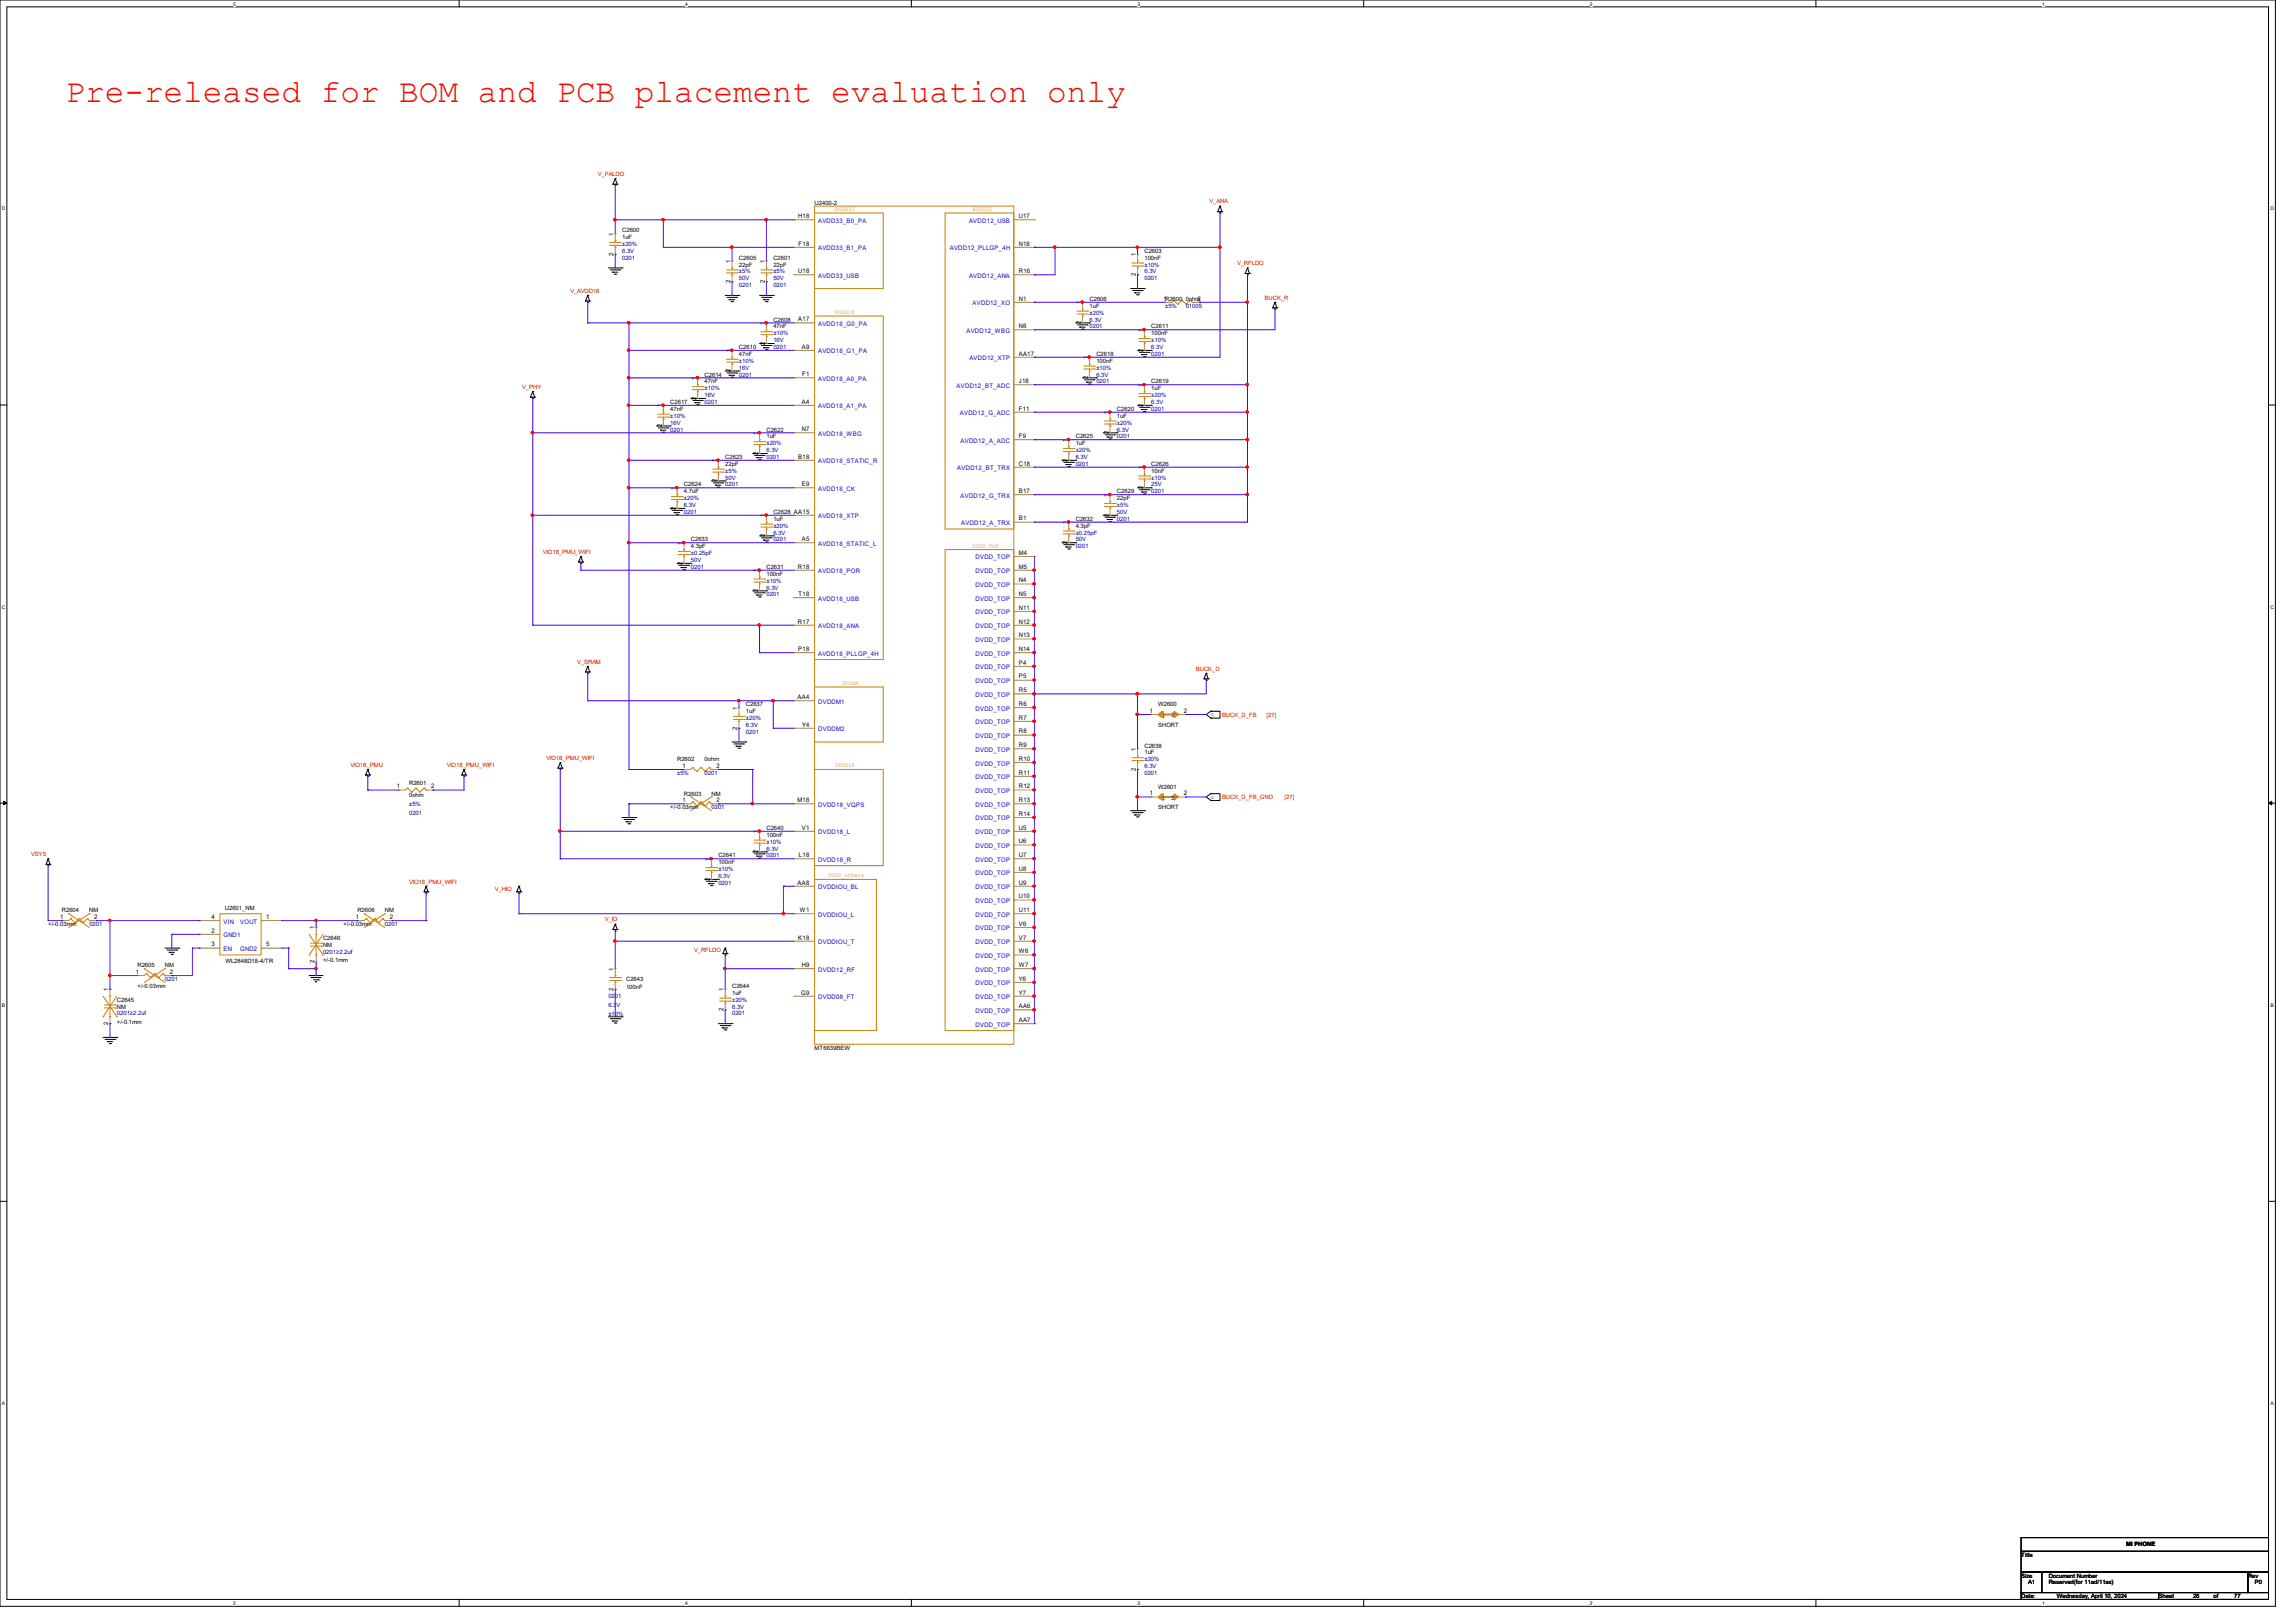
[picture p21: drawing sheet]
<svg xmlns="http://www.w3.org/2000/svg" width="297mm" height="210mm" viewBox="0 0 297 210" stroke-linecap="round" stroke-linejoin="round" font-family="sans-serif">
<defs><g id="words">
<text font-size="4.2" fill="#f00" x="8.5" y="13.2">Pre-released for BOM and PCB placement evaluation only</text>
<g font-size=".8" fill="#f00">
<text x="77.3" y="22.8">V_PALDO</text>
<text x="156.5" y="26.3">V_ANA</text>
<text x="160" y="34.3">V_RFLDO</text>
<text x="73.8" y="37.9">V_AVDD18</text>
<text x="163.6" y="38.8">BUCK_R</text>
<text x="67.6" y="50.3">V_PHY</text>
<text x="70.2" y="71.7">VIO18_PMU_WIFI</text>
<text x="74.7" y="85.9">V_SRAM</text>
<text x="154.7" y="86.8">BUCK_D</text>
<text x="158.1" y="92.8">BUCK_D_FB</text>
<text x="163.8" y="92.8">[27]</text>
<text x="45.3" y="99.2">VIO18_PMU</text>
<text x="57.8" y="99.2">VIO18_PMU_WIFI</text>
<text x="70.7" y="98.3">VIO18_PMU_WIFI</text>
<text x="158.1" y="103.4">BUCK_D_FB_GND</text>
<text x="166.2" y="103.4">[27]</text>
<text x="4" y="110.8">VSYS</text>
<text x="52.9" y="114.3">VIO18_PMU_WIFI</text>
<text x="64" y="115.2">V_HIO</text>
<text x="78.2" y="119.2">V_IO</text>
<text x="89.8" y="123.2">V_RFLDO</text>
</g>
<g font-size=".8">
<text x="103.3" y="28.2">H18</text>
<text x="105.4" y="26.5">U2400-2</text>
<text x="131.8" y="28.2">U17</text>
<text x="79.4" y="33.1" transform="rotate(-90 79.4 33.1)">2</text>
<text x="79.4" y="30.5" transform="rotate(-90 79.4 30.5)">1</text>
<text x="80.5" y="30.1">C2600</text>
<text x="80.5" y="30.9">1uF</text>
<text x="94.5" y="34" transform="rotate(-90 94.5 34)">1</text>
<text x="95.6" y="33.6">C2605</text>
<text x="95.6" y="34.5">22pF</text>
<text x="98.9" y="34" transform="rotate(-90 98.9 34)">1</text>
<text x="100" y="33.6">C2601</text>
<text x="100" y="34.5">22pF</text>
<text x="103.3" y="35.3">U18</text>
<text x="103.3" y="31.8">F18</text>
<text x="131.8" y="35.3">R16</text>
<text x="131.8" y="31.8">N18</text>
<text x="146.9" y="35.7" transform="rotate(-90 146.9 35.7)">2</text>
<text x="146.9" y="33.1" transform="rotate(-90 146.9 33.1)">1</text>
<text x="148" y="32.7">C2603</text>
<text x="148" y="33.6">100nF</text>
<text x="94.5" y="36.6" transform="rotate(-90 94.5 36.6)">2</text>
<text x="98.9" y="36.6" transform="rotate(-90 98.9 36.6)">2</text>
<text x="100" y="41.6">C2608</text>
<text x="103.3" y="41.6">A17</text>
<text x="131.8" y="38.9">N1</text>
<text x="139.8" y="42" transform="rotate(-90 139.8 42)">2</text>
<text x="139.8" y="39.4" transform="rotate(-90 139.8 39.4)">1</text>
<text x="140.9" y="38.9">C2606</text>
<text x="140.9" y="39.8">1uF</text>
<text x="150.5" y="38.9">1R2600 0ohm</text>
<text x="154.9" y="38.9">2</text>
<text x="94.5" y="45.6" transform="rotate(-90 94.5 45.6)">1</text>
<text x="95.6" y="45.2">C2610</text>
<text x="95.6" y="46.1">47nF</text>
<text x="98.9" y="44.6" transform="rotate(-90 98.9 44.6)">2</text>
<text x="98.9" y="42" transform="rotate(-90 98.9 42)">1</text>
<text x="100" y="42.5">47nF</text>
<text x="103.7" y="45.1">A9</text>
<text x="131.8" y="42.5">N8</text>
<text x="131.8" y="46">AA17</text>
<text x="140.7" y="46.5" transform="rotate(-90 140.7 46.5)">1</text>
<text x="141.8" y="46.1">C2618</text>
<text x="141.8" y="46.9">100nF</text>
<text x="147.8" y="45.5" transform="rotate(-90 147.8 45.5)">2</text>
<text x="147.8" y="42.9" transform="rotate(-90 147.8 42.9)">1</text>
<text x="148.9" y="42.5">C2611</text>
<text x="148.9" y="43.4">100nF</text>
<text x="85.6" y="52.7" transform="rotate(-90 85.6 52.7)">1</text>
<text x="86.7" y="52.3">C2617</text>
<text x="86.7" y="53.2">47nF</text>
<text x="90" y="51.7" transform="rotate(-90 90 51.7)">2</text>
<text x="90" y="49.2" transform="rotate(-90 90 49.2)">1</text>
<text x="91.1" y="48.7">C2614</text>
<text x="91.1" y="49.6">47nF</text>
<text x="94.5" y="48.2" transform="rotate(-90 94.5 48.2)">2</text>
<text x="103.7" y="52.2">A4</text>
<text x="103.8" y="48.7">F1</text>
<text x="131.8" y="49.6">J18</text>
<text x="131.8" y="53.1">F11</text>
<text x="140.7" y="49.1" transform="rotate(-90 140.7 49.1)">2</text>
<text x="143.4" y="53.6" transform="rotate(-90 143.4 53.6)">1</text>
<text x="144.5" y="53.2">C2620</text>
<text x="147.8" y="52.6" transform="rotate(-90 147.8 52.6)">2</text>
<text x="147.8" y="50" transform="rotate(-90 147.8 50)">1</text>
<text x="148.9" y="49.6">C2619</text>
<text x="148.9" y="50.5">1uF</text>
<text x="85.6" y="55.3" transform="rotate(-90 85.6 55.3)">2</text>
<text x="92.7" y="59.8" transform="rotate(-90 92.7 59.8)">1</text>
<text x="93.8" y="59.4">C2623</text>
<text x="98" y="58.8" transform="rotate(-90 98 58.8)">2</text>
<text x="98" y="56.3" transform="rotate(-90 98 56.3)">1</text>
<text x="99.1" y="55.8">C2622</text>
<text x="99.1" y="56.7">1uF</text>
<text x="103.3" y="59.3">B18</text>
<text x="103.7" y="55.8">N7</text>
<text x="131.8" y="56.7">F9</text>
<text x="138" y="59.7" transform="rotate(-90 138 59.7)">2</text>
<text x="138" y="57.2" transform="rotate(-90 138 57.2)">1</text>
<text x="139.2" y="56.7">C2625</text>
<text x="139.2" y="57.6">1uF</text>
<text x="143.4" y="56.2" transform="rotate(-90 143.4 56.2)">2</text>
<text x="144.5" y="54.1">1uF</text>
<text x="87.4" y="66" transform="rotate(-90 87.4 66)">2</text>
<text x="87.4" y="63.4" transform="rotate(-90 87.4 63.4)">1</text>
<text x="88.5" y="62.9">C2624</text>
<text x="88.5" y="63.8">4.7uF</text>
<text x="92.7" y="62.4" transform="rotate(-90 92.7 62.4)">2</text>
<text x="93.8" y="60.3">22pF</text>
<text x="103.7" y="62.9">E9</text>
<text x="131.8" y="60.2">C18</text>
<text x="131.8" y="63.8">B17</text>
<text x="143.4" y="64.3" transform="rotate(-90 143.4 64.3)">1</text>
<text x="144.5" y="63.8">C2629</text>
<text x="144.5" y="64.7">22pF</text>
<text x="147.8" y="63.3" transform="rotate(-90 147.8 63.3)">2</text>
<text x="147.8" y="60.7" transform="rotate(-90 147.8 60.7)">1</text>
<text x="148.9" y="60.3">C2626</text>
<text x="148.9" y="61.2">10nF</text>
<text x="88.3" y="70.5" transform="rotate(-90 88.3 70.5)">1</text>
<text x="89.4" y="70.1">C2633</text>
<text x="89.4" y="71">4.3pF</text>
<text x="98.9" y="69.5" transform="rotate(-90 98.9 69.5)">2</text>
<text x="98.9" y="66.9" transform="rotate(-90 98.9 66.9)">1</text>
<text x="100" y="66.5">C2628 AA15</text>
<text x="100" y="67.4">1uF</text>
<text x="103.7" y="70">A5</text>
<text x="131.8" y="67.3">B1</text>
<text x="131.8" y="71.8">M4</text>
<text x="138" y="70.4" transform="rotate(-90 138 70.4)">2</text>
<text x="138" y="67.8" transform="rotate(-90 138 67.8)">1</text>
<text x="139.2" y="67.4">C2632</text>
<text x="139.2" y="68.3">4.3pF</text>
<text x="143.4" y="66.8" transform="rotate(-90 143.4 66.8)">2</text>
<text x="88.3" y="73.1" transform="rotate(-90 88.3 73.1)">2</text>
<text x="98" y="76.6" transform="rotate(-90 98 76.6)">2</text>
<text x="98" y="74" transform="rotate(-90 98 74)">1</text>
<text x="99.1" y="73.6">C2631</text>
<text x="99.1" y="74.5">100nF</text>
<text x="103.2" y="73.6">R18</text>
<text x="103.3" y="77.1">T18</text>
<text x="131.8" y="73.6">M5</text>
<text x="131.8" y="75.4">N4</text>
<text x="131.8" y="77.1">N5</text>
<text x="103.2" y="80.7">R17</text>
<text x="131.8" y="82.5">N13</text>
<text x="131.8" y="78.9">N11</text>
<text x="131.8" y="80.7">N12</text>
<text x="103.3" y="84.2">P18</text>
<text x="131.8" y="84.2">N14</text>
<text x="131.8" y="86">P4</text>
<text x="131.8" y="87.8">P5</text>
<text x="131.8" y="89.6">R5</text>
<text x="95.4" y="94.4" transform="rotate(-90 95.4 94.4)">2</text>
<text x="95.4" y="91.8" transform="rotate(-90 95.4 91.8)">1</text>
<text x="96.5" y="91.4">C2637</text>
<text x="96.5" y="92.3">1uF</text>
<text x="103.2" y="90.5">AA4</text>
<text x="103.8" y="94">Y4</text>
<text x="131.8" y="91.4">R6</text>
<text x="131.8" y="93.1">R7</text>
<text x="131.8" y="94.9">R8</text>
<text x="148.7" y="92.2">1</text>
<text x="149.8" y="91.4">W2600</text>
<text x="149.8" y="94.1">SHORT</text>
<text x="153.1" y="92.2">2</text>
<text x="156.6" y="92.7">o</text>
<text x="52.9" y="101.6">R2601</text>
<text x="87.6" y="98.5">R2602</text>
<text x="88.3" y="99.4">1</text>
<text x="91.1" y="98.5">0ohm</text>
<text x="92.7" y="99.4">2</text>
<text x="131.8" y="96.7">R9</text>
<text x="131.8" y="98.5">R10</text>
<text x="131.8" y="100.2">R11</text>
<text x="146.9" y="99.7" transform="rotate(-90 146.9 99.7)">2</text>
<text x="146.9" y="97.2" transform="rotate(-90 146.9 97.2)">1</text>
<text x="148" y="96.7">C2638</text>
<text x="148" y="97.6">1uF</text>
<text x="51.4" y="102">1</text>
<text x="52.9" y="103.1">0ohm</text>
<text x="55.8" y="102">2</text>
<text x="86.7" y="104.7">+/-0.03mm</text>
<text x="88.3" y="103.8">1</text>
<text x="88.5" y="103">R2603</text>
<text x="92" y="103">NM</text>
<text x="92.7" y="103.8">2</text>
<text x="98" y="107.8" transform="rotate(-90 98 107.8)">1</text>
<text x="99.1" y="107.4">C2640</text>
<text x="103.2" y="103.8">M18</text>
<text x="103.7" y="107.4">V1</text>
<text x="131.8" y="102">R12</text>
<text x="131.8" y="103.8">R13</text>
<text x="131.8" y="105.6">R14</text>
<text x="131.8" y="107.4">U5</text>
<text x="148.7" y="102.9">1</text>
<text x="149.8" y="102.1">W2601</text>
<text x="149.8" y="104.7">SHORT</text>
<text x="153.1" y="102.9">2</text>
<text x="156.6" y="103.3">o</text>
<text x="91.8" y="114" transform="rotate(-90 91.8 114)">2</text>
<text x="91.8" y="111.4" transform="rotate(-90 91.8 111.4)">1</text>
<text x="92.9" y="111">C2641</text>
<text x="92.9" y="111.8">100nF</text>
<text x="98" y="110.4" transform="rotate(-90 98 110.4)">2</text>
<text x="99.1" y="108.3">100nF</text>
<text x="103.3" y="110.9">L18</text>
<text x="131.8" y="109.1">U6</text>
<text x="131.8" y="110.9">U7</text>
<text x="131.8" y="112.7">U8</text>
<text x="6.2" y="119.8">+/-0.03mm</text>
<text x="7.8" y="118.9">1</text>
<text x="8" y="118.1">R2604</text>
<text x="11.6" y="118.1">NM</text>
<text x="12.2" y="118.9">2</text>
<text x="27.3" y="118.9">4</text>
<text x="29.1" y="117.7">U2601_NM</text>
<text x="34.4" y="118.9">1</text>
<text x="44.5" y="119.8">+/-0.03mm</text>
<text x="46" y="118.9">1</text>
<text x="46.2" y="118.1">R2606</text>
<text x="49.8" y="118.1">NM</text>
<text x="50.4" y="118.9">2</text>
<text x="103.2" y="114.5">AA8</text>
<text x="103.5" y="118">W1</text>
<text x="131.8" y="114.5">U9</text>
<text x="131.8" y="116.2">U10</text>
<text x="131.8" y="118">U11</text>
<text x="131.8" y="119.8">V6</text>
<text x="17.8" y="125.2">R2605</text>
<text x="21.3" y="125.2">NM</text>
<text x="27.3" y="120.7">2</text>
<text x="27.3" y="122.5">3</text>
<text x="29.2" y="124.6">WL2848D18-4/TR</text>
<text x="34.4" y="122.5">5</text>
<text x="40.7" y="124.6" transform="rotate(-90 40.7 124.6)">2</text>
<text x="40.7" y="120.3" transform="rotate(-90 40.7 120.3)">1</text>
<text x="41.8" y="121.6">C2646</text>
<text x="41.8" y="122.5">NM</text>
<text x="41.8" y="124.5">+/-0.1mm</text>
<text x="79.4" y="125.6" transform="rotate(-90 79.4 125.6)">1</text>
<text x="103.3" y="121.6">K18</text>
<text x="103.7" y="125.1">H9</text>
<text x="131.8" y="121.6">V7</text>
<text x="131.8" y="123.4">W6</text>
<text x="131.8" y="125.1">W7</text>
<text x="14" y="128.3" transform="rotate(-90 14 128.3)">1</text>
<text x="15.1" y="129.6">C2645</text>
<text x="15.1" y="130.5">NM</text>
<text x="17.6" y="126">1</text>
<text x="17.8" y="127.8">+/-0.03mm</text>
<text x="22" y="126">2</text>
<text x="79.4" y="128.2" transform="rotate(-90 79.4 128.2)">2</text>
<text x="81" y="127">C2643</text>
<text x="81" y="128">100nF</text>
<text x="93.6" y="130.9" transform="rotate(-90 93.6 130.9)">2</text>
<text x="93.6" y="128.3" transform="rotate(-90 93.6 128.3)">1</text>
<text x="94.7" y="127.8">C2644</text>
<text x="94.7" y="128.7">1uF</text>
<text x="103.6" y="128.7">G9</text>
<text x="131.8" y="126.9">Y6</text>
<text x="131.8" y="128.7">Y7</text>
<text x="131.8" y="130.5">AA6</text>
<text x="14" y="132.6" transform="rotate(-90 14 132.6)">2</text>
<text x="15.1" y="132.5">+/-0.1mm</text>
<text x="105.4" y="135.8">MT6639BEW</text>
<text x="131.8" y="132.2">AA7</text>
<text x="261.5" y="201.5">Title</text>
<text x="275" y="200.1">MI PHONE</text>
<text x="261.5" y="204.1">Size</text>
<text x="261.5" y="206.8">Date:</text>
<text x="262.4" y="205">A1</text>
<text x="265" y="204.1">Document Number</text>
<text x="265" y="205">Reserved(for 11ad/11ax)</text>
<text x="266.1" y="206.8">Wednesday, April 10, 2024</text>
<text x="279.2" y="206.8">Sheet</text>
<text x="283.7" y="206.8">26</text>
<text x="286.4" y="206.8">of</text>
<text x="289" y="206.8">77</text>
<text x="290.8" y="204.1">Rev</text>
<text x="291.7" y="205">P0</text>
</g>
<g font-size=".8" fill="#00c">
<text x="105.8" y="28.8">AVDD33_B0_PA</text>
<text x="125.4" y="28.8">AVDD12_USB</text>
<text x="105.8" y="32.4">AVDD33_B1_PA</text>
<text x="105.8" y="35.9">AVDD33_USB</text>
<text x="122.9" y="32.4">AVDD12_PLLGP_4H</text>
<text x="125.4" y="35.9">AVDD12_ANA</text>
<text x="125.8" y="39.5">AVDD12_XO</text>
<text x="105.8" y="42.2">AVDD18_G0_PA</text>
<text x="105.8" y="45.7">AVDD18_G1_PA</text>
<text x="125" y="43.1">AVDD12_WBG</text>
<text x="125.4" y="46.6">AVDD12_XTP</text>
<text x="105.8" y="49.3">AVDD18_A0_PA</text>
<text x="105.8" y="52.8">AVDD18_A1_PA</text>
<text x="123.7" y="50.2">AVDD12_BT_ADC</text>
<text x="124.2" y="53.7">AVDD12_G_ADC</text>
<text x="105.8" y="59.9">AVDD18_STATIC_R</text>
<text x="105.8" y="56.4">AVDD18_WBG</text>
<text x="124.3" y="57.3">AVDD12_A_ADC</text>
<text x="105.8" y="63.5">AVDD18_CK</text>
<text x="123.8" y="60.8">AVDD12_BT_TRX</text>
<text x="124.3" y="64.4">AVDD12_G_TRX</text>
<text x="105.8" y="70.6">AVDD18_STATIC_L</text>
<text x="105.8" y="67.1">AVDD18_XTP</text>
<text x="124.3" y="67.9">AVDD12_A_TRX</text>
<text x="105.8" y="74.2">AVDD18_POR</text>
<text x="105.8" y="77.7">AVDD18_USB</text>
<text x="126.2" y="72.4">DVDD_TOP</text>
<text x="126.2" y="74.2">DVDD_TOP</text>
<text x="126.2" y="75.9">DVDD_TOP</text>
<text x="126.2" y="77.7">DVDD_TOP</text>
<text x="105.8" y="81.3">AVDD18_ANA</text>
<text x="126.2" y="83.1">DVDD_TOP</text>
<text x="126.2" y="79.5">DVDD_TOP</text>
<text x="126.2" y="81.3">DVDD_TOP</text>
<text x="105.8" y="84.8">AVDD18_PLLGP_4H</text>
<text x="126.2" y="84.8">DVDD_TOP</text>
<text x="126.2" y="86.6">DVDD_TOP</text>
<text x="126.2" y="88.4">DVDD_TOP</text>
<text x="105.8" y="94.6">DVDDM2</text>
<text x="105.8" y="91.1">DVDDM1</text>
<text x="126.2" y="90.2">DVDD_TOP</text>
<text x="126.2" y="91.9">DVDD_TOP</text>
<text x="126.2" y="93.7">DVDD_TOP</text>
<text x="126.2" y="95.5">DVDD_TOP</text>
<text x="150.3" y="92.8">1</text>
<text x="151.6" y="92.8">2</text>
<text x="126.2" y="97.3">DVDD_TOP</text>
<text x="126.2" y="99.1">DVDD_TOP</text>
<text x="126.2" y="100.8">DVDD_TOP</text>
<text x="105.8" y="107.9">DVDD18_L</text>
<text x="105.8" y="104.4">DVDD18_VQPS</text>
<text x="126.2" y="102.6">DVDD_TOP</text>
<text x="126.2" y="104.4">DVDD_TOP</text>
<text x="126.2" y="106.2">DVDD_TOP</text>
<text x="126.2" y="107.9">DVDD_TOP</text>
<text x="150.3" y="103.5">1</text>
<text x="151.6" y="103.5">2</text>
<text x="105.8" y="111.5">DVDD18_R</text>
<text x="126.2" y="109.7">DVDD_TOP</text>
<text x="126.2" y="111.5">DVDD_TOP</text>
<text x="126.2" y="113.3">DVDD_TOP</text>
<text x="28.9" y="119.5">VIN</text>
<text x="31.1" y="119.5">VOUT</text>
<text x="105.8" y="115.1">DVDDIOU_BL</text>
<text x="105.8" y="118.6">DVDDIOU_L</text>
<text x="126.2" y="115.1">DVDD_TOP</text>
<text x="126.2" y="116.8">DVDD_TOP</text>
<text x="126.2" y="118.6">DVDD_TOP</text>
<text x="28.9" y="121.3">GND1</text>
<text x="28.9" y="123.1">EN</text>
<text x="31.1" y="123.1">GND2</text>
<text x="105.8" y="125.7">DVDD12_RF</text>
<text x="105.8" y="122.2">DVDDIOU_T</text>
<text x="126.2" y="120.4">DVDD_TOP</text>
<text x="126.2" y="122.2">DVDD_TOP</text>
<text x="126.2" y="123.9">DVDD_TOP</text>
<text x="126.2" y="125.7">DVDD_TOP</text>
<text x="105.8" y="129.3">DVDD08_FT</text>
<text x="126.2" y="127.5">DVDD_TOP</text>
<text x="126.2" y="129.3">DVDD_TOP</text>
<text x="126.2" y="131.1">DVDD_TOP</text>
<text x="126.2" y="132.8">DVDD_TOP</text>
</g>
<g font-size=".8" fill="#cc8006">
<text x="108" y="27.3">AVDD33</text>
<text x="125.8" y="27.3">AVDD12</text>
<text x="108" y="40.6">AVDD18</text>
<text x="125.8" y="70.9">DVDD_TOP</text>
<text x="108.9" y="88.6">DVDDM</text>
<text x="108" y="99.3">DVDD18</text>
<text x="107.1" y="113.5">DVDD_others</text>
</g>
<g font-size=".8" fill="#000080">
<text x="80.5" y="33.6">0201</text>
<text x="80.5" y="32.7">6.3V</text>
<text x="80.5" y="31.8">±20%</text>
<text x="95.6" y="35.4">±5%</text>
<text x="100" y="35.4">±5%</text>
<text x="148" y="35.4">6.3V</text>
<text x="148" y="34.5">±10%</text>
<text x="95.6" y="37.2">0201</text>
<text x="95.6" y="36.3">50V</text>
<text x="100" y="37.2">0201</text>
<text x="100" y="36.3">50V</text>
<text x="140.9" y="41.6">6.3V</text>
<text x="140.9" y="40.7">±20%</text>
<text x="148" y="36.3">0201</text>
<text x="150.7" y="39.8">±5%</text>
<text x="153.4" y="39.8">01005</text>
<text x="95.6" y="47.8">16V</text>
<text x="95.6" y="46.9">±10%</text>
<text x="100" y="45.2">0201</text>
<text x="100" y="44.3">16V</text>
<text x="100" y="43.4">±10%</text>
<text x="140.9" y="42.5">0201</text>
<text x="141.8" y="47.8">±10%</text>
<text x="148.9" y="46.1">0201</text>
<text x="148.9" y="45.2">6.3V</text>
<text x="148.9" y="44.3">±10%</text>
<text x="91.1" y="52.3">0201</text>
<text x="91.1" y="51.4">16V</text>
<text x="91.1" y="50.5">±10%</text>
<text x="95.6" y="48.7">0201</text>
<text x="141.8" y="49.6">0201</text>
<text x="141.8" y="48.7">6.3V</text>
<text x="148.9" y="53.2">0201</text>
<text x="148.9" y="52.3">6.3V</text>
<text x="148.9" y="51.4">±20%</text>
<text x="86.7" y="55.8">0201</text>
<text x="86.7" y="54.9">16V</text>
<text x="86.7" y="54.1">±10%</text>
<text x="99.1" y="59.4">0201</text>
<text x="99.1" y="58.5">6.3V</text>
<text x="99.1" y="57.6">±20%</text>
<text x="139.2" y="59.4">6.3V</text>
<text x="139.2" y="58.5">±20%</text>
<text x="144.5" y="56.7">0201</text>
<text x="144.5" y="55.8">6.3V</text>
<text x="144.5" y="54.9">±20%</text>
<text x="88.5" y="65.6">6.3V</text>
<text x="88.5" y="64.7">±20%</text>
<text x="93.8" y="62.9">0201</text>
<text x="93.8" y="62.1">50V</text>
<text x="93.8" y="61.2">±5%</text>
<text x="139.2" y="60.3">0201</text>
<text x="144.5" y="65.6">±5%</text>
<text x="148.9" y="63.8">0201</text>
<text x="148.9" y="62.9">25V</text>
<text x="148.9" y="62.1">±10%</text>
<text x="88.5" y="66.5">0201</text>
<text x="89.4" y="71.8">±0.25pF</text>
<text x="100" y="70.1">0201</text>
<text x="100" y="69.2">6.3V</text>
<text x="100" y="68.3">±20%</text>
<text x="139.2" y="71">0201</text>
<text x="139.2" y="70.1">50V</text>
<text x="139.2" y="69.2">±0.25pF</text>
<text x="144.5" y="67.4">0201</text>
<text x="144.5" y="66.5">50V</text>
<text x="89.4" y="73.6">0201</text>
<text x="89.4" y="72.7">50V</text>
<text x="99.1" y="77.2">0201</text>
<text x="99.1" y="76.3">6.3V</text>
<text x="99.1" y="75.4">±10%</text>
<text x="96.5" y="95">0201</text>
<text x="96.5" y="94.1">6.3V</text>
<text x="96.5" y="93.2">±20%</text>
<text x="87.6" y="100.3">±5%</text>
<text x="91.1" y="100.3">0201</text>
<text x="148" y="100.3">0201</text>
<text x="148" y="99.4">6.3V</text>
<text x="148" y="98.5">±20%</text>
<text x="52.9" y="104.3">±5%</text>
<text x="52.9" y="105.5">0201</text>
<text x="92" y="104.7">0201</text>
<text x="92.9" y="113.6">6.3V</text>
<text x="92.9" y="112.7">±10%</text>
<text x="99.1" y="111">0201</text>
<text x="99.1" y="110.1">6.3V</text>
<text x="99.1" y="109.2">±10%</text>
<text x="11.6" y="119.8">0201</text>
<text x="49.8" y="119.8">0201</text>
<text x="92.9" y="114.5">0201</text>
<text x="41.8" y="123.4">0201≥2.2uf</text>
<text x="15.1" y="131.4">0201≥2.2uf</text>
<text x="21.3" y="127">0201</text>
<text x="78.7" y="129.2">0201</text>
<text x="78.7" y="130.3">6.3V</text>
<text x="78.7" y="131.5">±10%</text>
<text x="94.7" y="131.4">0201</text>
<text x="94.7" y="130.5">6.3V</text>
<text x="94.7" y="129.6">±20%</text>
</g>
<g font-size=".6">
<text x="30.1" y=".7">5</text>
<text x="88.6" y=".7">4</text>
<text x="147.2" y=".7">3</text>
<text x="205.7" y=".7">2</text>
<text x="264.2" y=".7">1</text>
<text x=".3" y="27.2">D</text>
<text x="293.7" y="27.2">D</text>
<text x=".3" y="78.7">C</text>
<text x="293.7" y="78.7">C</text>
<text x=".3" y="130.3">B</text>
<text x="293.7" y="130.3">B</text>
<text x=".3" y="181.8">A</text>
<text x="293.7" y="181.8">A</text>
<text x="30.1" y="207.7">5</text>
<text x="88.6" y="207.7">4</text>
<text x="147.2" y="207.7">3</text>
<text x="205.7" y="207.7">2</text>
<text x="264.2" y="207.7">1</text>
</g>
</g></defs>
<path d="M0 0h294.3v207.9h-294.3zM.9 .9h292.6v206.1h-292.6z" fill="none" stroke="#000" stroke-width=".13"/>
<g fill="#fff">
<path d="M30.1 .1h.4v.7h-.4z"/>
<path d="M30.1 207.1h.4v.7h-.4z"/>
</g>
<path d="M59.4 0v.9M59.4 207v.9" fill="none" stroke="#000" stroke-width=".13"/>
<g fill="#fff">
<path d="M88.6 .1h.4v.7h-.4z"/>
<path d="M88.6 207.1h.4v.7h-.4z"/>
</g>
<path d="M117.9 0v.9M117.9 207v.9" fill="none" stroke="#000" stroke-width=".13"/>
<g fill="#fff">
<path d="M147.2 .1h.3v.7h-.3z"/>
<path d="M147.2 207.1h.3v.7h-.3z"/>
</g>
<path d="M176.4 0v.9M176.4 207v.9" fill="none" stroke="#000" stroke-width=".13"/>
<g fill="#fff">
<path d="M205.7 .1h.3v.7h-.3z"/>
<path d="M205.7 207.1h.3v.7h-.3z"/>
</g>
<path d="M234.9 0v.9M234.9 207v.9" fill="none" stroke="#000" stroke-width=".13"/>
<g fill="#fff">
<path d="M264.2 .1h.3v.7h-.3z"/>
<path d="M264.2 207.1h.3v.7h-.3z"/>
<path d="M.3 26.6h.4v.7h-.4z"/>
<path d="M293.7 26.6h.5v.7h-.5z"/>
<path d="M.3 78.1h.4v.8h-.4z"/>
<path d="M293.7 78.1h.5v.8h-.5z"/>
</g>
<path d="M0 52.4h.9M293.5 52.4h.8" fill="none" stroke="#000" stroke-width=".13"/>
<g fill="#fff">
<path d="M.3 129.7h.4v.7h-.4z"/>
<path d="M293.7 129.7h.4v.7h-.4z"/>
</g>
<path d="M0 103.9h.9M293.5 103.9h.8" fill="none" stroke="#000" stroke-width=".13"/>
<path d="M.5 103.7l.4 .2-.4 .2zM293.5 103.9l.4-.2v.4z" fill="#000" stroke="#000" stroke-width=".13"/>
<g fill="#fff">
<path d="M.3 181.2h.3v.7h-.3z"/>
<path d="M293.7 181.2h.4v.7h-.4z"/>
</g>
<g fill="none" stroke="#000" stroke-width=".13">
<path d="M75.7 38.9h.1M75.7 38.9h.6M76 39.1h.1M76 38.2h.1M76 38.9v.2M76 38.2l.3 .7M76 38.2l-.3 .7M76.3 38.9h.1M78.7 34.7h1.8M79 34.9h1.2M79.2 35.2h.1M79.2 35.2h.7"/>
<path d="M79.3 23.8h.1M79.3 23.8h.5M79.5 35.5h.2M79.6 24h.1M79.6 23.1h.1M79.6 23.8v.2M79.6 23.1l.2 .7M79.6 23.1l-.3 .7M79.7 35.5h.1M79.8 23.8h.1M80.2 34.9h.1M80.5 34.7h.1"/>
<path d="M93.8 38.2h1.8M94.1 38.5h1.2M94.3 38.8h.1M94.3 38.8h.7M94.6 39h.2M94.8 39h.1M95.3 38.5h.1M95.6 38.2h.1M98.3 38.2h1.7M98.5 38.5h1.2M98.8 38.8h.1M98.8 38.8h.7"/>
<path d="M99 39h.2M99.2 39h.1M99.7 38.5h.1M100 38.2h.1M146.3 37.3h1.7M146.5 37.6h1.2M146.8 37.9h.1M146.8 37.9h.7M147 38.1h.2M147.2 38.1h.1M147.7 37.6h.1M148 37.3h.1"/>
<path d="M157.5 27.4h.1M157.5 27.4h.6M157.8 27.6h.1M157.8 26.7h.1M157.8 27.4v.2M157.8 26.7l.3 .7M157.8 26.7l-.3 .7M158.1 27.4h.1M161.1 35.4h.1M161.1 35.4h.5M161.4 35.6h.1M161.4 34.7h.1"/>
<path d="M161.4 35.4v.2M161.4 34.7l.2 .7M161.4 34.7l-.3 .7M161.6 35.4h.1M164.6 39.8h.1M164.6 39.8h.6M164.9 39.1h.1M164.9 39.8v.2M164.9 39.1l.3 .7M164.9 39.1l-.3 .7M165.2 39.8h.1M68.6 51.4h.1"/>
<path d="M68.6 51.4h.6M68.9 51.6h.1M68.9 50.7h.1M68.9 51.4v.2M68.9 50.7l.3 .7M68.9 50.7l-.3 .7M69.2 51.4h.1M84.9 55.1h1.8M85.2 55.4h1.2M85.4 55.7h.1M85.4 55.7h.7M85.7 55.9h.2"/>
<path d="M85.9 55.9h.1M86.4 55.4h.1M86.7 55.1h.1M89.4 51.6h1.7M89.6 51.8h1.2M89.9 52.1h.1M89.9 52.1h.7M90.1 52.4h.2M90.3 52.4h.1M90.8 51.8h.1M91.1 51.6h.1M93.8 48h1.8"/>
<path d="M94.1 48.3h1.2M94.3 48.6h.1M94.3 48.6h.7M94.6 48.8h.2M94.8 48.8h.1M95.3 48.3h.1M95.6 48h.1M97.4 58.7h1.7M97.6 58.9h1.2M97.9 59.2h.1M97.9 59.2h.7M98.1 59.5h.2"/>
<path d="M98.3 44.4h1.7M98.3 59.5h.1M98.5 44.7h1.2M98.8 45h.1M98.8 45h.7M98.8 58.9h.1M99 45.3h.2M99.1 58.7h.1M99.2 45.3h.1M99.7 44.7h.1M100 44.4h.1M137.4 59.6h1.7"/>
<path d="M137.6 59.8h1.3M138.9 59.8h.1M139.1 59.6h.1M139.1 41.8h1.8M139.4 42h1.2M139.7 42.3h.1M139.7 42.3h.7M139.9 42.6h.2M140 48.9h1.8M140.1 42.6h.1M140.3 49.1h1.2M140.5 49.4h.1"/>
<path d="M140.5 49.4h.8M140.6 42h.1M140.8 49.7h.2M140.9 41.8h.1M141 49.7h.1M141.5 49.1h.1M141.8 48.9h.1M142.7 56h1.8M143 56.3h1.2M143.2 56.6h.1M143.2 56.6h.7M143.5 56.8h.2"/>
<path d="M143.7 56.8h.1M144.2 56.3h.1M144.5 56h.1M147.2 45.3h1.7M147.2 52.5h1.7M147.4 45.6h1.2M147.4 52.7h1.2M147.7 45.9h.1M147.7 53h.1M147.7 45.9h.7M147.7 53h.7M147.9 46.1h.2"/>
<path d="M147.9 53.3h.2M148.1 46.1h.1M148.1 53.3h.1M148.6 45.6h.1M148.6 52.7h.1M148.9 45.3h.1M148.9 52.5h.1M164.9 40h.1M74.8 72.7h.1M74.8 72.7h.6M75.1 72.9h.1M75.1 72h.1"/>
<path d="M75.1 72.7v.2M75.1 72l.3 .7M75.1 72l-.3 .7M75.4 72.7h.1M86.7 65.8h1.8M87 66h1.2M87.2 66.3h.1M87.2 66.3h.7M87.5 66.6h.2M87.6 72.9h1.8M87.7 66.6h.1M87.8 73.2h1.3"/>
<path d="M88.1 73.4h.1M88.1 73.4h.7M88.2 66h.1M88.3 73.7h.3M88.5 65.8h.1M88.6 73.7h.1M89.1 73.2h.1M89.4 72.9h.1M92 62.2h1.8M92.3 62.5h1.2M92.5 62.8h.1M92.5 62.8h.8"/>
<path d="M92.8 63h.2M93 63h.1M93.5 62.5h.1M93.8 62.2h.1M97.4 76.5h1.7M97.6 76.7h1.2M97.9 77h.1M97.9 77h.7M98.1 77.3h.2M98.3 69.3h1.7M98.3 77.3h.1M98.5 69.6h1.2"/>
<path d="M98.8 69.9h.1M98.8 69.9h.7M98.8 76.7h.1M99 70.1h.2M99.1 76.5h.1M99.2 70.1h.1M99.7 69.6h.1M100 69.3h.1M137.4 70.2h1.7M137.6 70.5h1.3M137.9 60.1h.1M137.9 70.8h.1"/>
<path d="M137.9 60.1h.7M137.9 70.8h.7M138.1 60.4h.2M138.1 71h.2M138.3 60.4h.1M138.3 71h.1M138.9 70.5h.1M139.1 70.2h.1M142.7 66.7h1.8M143 66.9h1.2M143.2 67.2h.1M143.2 67.2h.7"/>
<path d="M143.5 67.5h.2M143.7 67.5h.1M144.2 66.9h.1M144.5 66.7h.1M147.2 63.1h1.7M147.4 63.4h1.2M147.7 63.7h.1M147.7 63.7h.7M147.9 63.9h.2M148.1 63.9h.1M148.6 63.4h.1M148.9 63.1h.1"/>
<path d="M47.6 99.6h.1M47.6 99.6l.2 .7M47.6 99.6l-.3 .7M60 99.6h.1M60 99.6l.3 .7M60 99.6l-.3 .7M72.2 99.4h.1M72.2 99.4h.5M72.5 99.6h.1M72.5 98.7h.1M72.5 99.4v.2M72.5 98.7l.2 .7"/>
<path d="M72.5 98.7l-.3 .7M72.7 99.4h.1M75.7 87h.1M75.7 87h.6M76 87.1h.1M76 86.2h.1M76 87v.1M76 86.2l.3 .8M76 86.2l-.3 .8M76.3 87h.1M94.7 96h1.8M95 96.3h1.2"/>
<path d="M95.2 96.6h.1M95.2 96.6h.7M95.5 96.8h.2M95.7 96.8h.1M96.2 96.3h.1M96.5 96h.1M155.7 87.8h.1M155.7 87.8h.6M156 88h.1M156 87.1h.1M156 87.8v.2M156 87.1l.3 .7"/>
<path d="M156 87.1l-.3 .7M156.3 87.8h.1M156.6 92h.1M156.6 92.9h.1M156.6 92h1.2v.9h-1.2M156.6 92l-.6 .5 .6 .4M6 111.8h.1M6 111.8h.5M6.2 112h.1M6.2 111.1h.1M6.2 111.8v.2M6.2 111.1l.3 .7"/>
<path d="M6.2 111.1l-.2 .7M6.5 111.8h.1M47.3 100.3h.1M47.3 100.3h.5M47.6 100.5h.1M47.6 100.3v.2M47.8 100.3h.1M54.9 115.4h.1M54.9 115.4h.5M55.1 115.6h.1M55.1 114.7h.1M55.1 115.4v.2"/>
<path d="M55.1 114.7l.3 .7M55.1 114.7l-.2 .7M55.4 115.4h.1M59.7 100.3h.1M59.7 100.3h.6M60 100.5h.1M60 100.3v.2M60.3 100.3h.1M66.8 115.4h.1M66.8 115.4h.6M67.1 115.6h.1M67.1 114.7h.1"/>
<path d="M67.1 115.4v.2M67.1 114.7l.3 .7M67.1 114.7l-.3 .7M67.4 115.4h.1M79.6 119.6h.1M79.6 119.6l.2 .7M79.6 119.6l-.3 .7M80.5 105.8h1.8M80.7 106h1.3M81 106.3h.1M81 106.3h.7M81.2 106.6h.2"/>
<path d="M81.4 106.6h.1M82 106h.1M82.3 105.8h.1M91.1 113.8h1.8M91.4 114h1.2M91.7 114.3h.1M91.7 114.3h.7M91.9 114.6h.2M92.1 114.6h.1M92.6 114h.1M92.9 113.8h.1M97.4 110.2h1.7"/>
<path d="M97.6 110.5h1.2M97.9 110.8h.1M97.9 110.8h.7M98.1 111h.2M98.3 111h.1M98.8 110.5h.1M99.1 110.2h.1M146.3 104.9h1.7M146.5 105.2h1.2M146.8 105.5h.1M146.8 105.5h.7M147 105.7h.2"/>
<path d="M147.2 105.7h.1M147.7 105.2h.1M148 104.9h.1M156.6 102.7h.1M156.6 103.6h.1M156.6 102.7h1.2v.9h-1.2M156.6 102.7l-.6 .4 .6 .5M13.3 134.2h1.8M13.6 134.5h1.3M13.9 134.8h.1M13.9 134.8h.7M14.1 135h.2"/>
<path d="M14.3 135h.1M14.9 134.5h.1M15.1 134.2h.1M21.3 122.7h1.8M21.6 122.9h1.3M21.9 123.2h.1M21.9 123.2h.7M22.1 123.5h.2M22.3 123.5h.1M22.9 122.9h.1M23.1 122.7h.1M40 126.2h.1"/>
<path d="M40 126.2h1.8M40.3 126.5h.1M40.3 126.5h1.2M40.6 126.8h.6M40.8 127h.1M40.8 127h.2M41.2 126.8h.1M78.7 131.6h1.8M79 131.8h1.2M79.2 132.1h.1M79.2 132.1h.7M79.3 120.3h.1"/>
<path d="M79.3 120.3h.5M79.5 132.4h.2M79.6 120.5h.1M79.6 120.3v.2M79.7 132.4h.1M79.8 120.3h.1M80.2 131.8h.1M80.5 131.6h.1M92.9 132.5h1.8M93.2 132.7h1.2M93.4 133h.1M93.4 133h.7"/>
<path d="M93.5 123.4h.1M93.5 123.4h.6M93.7 133.3h.2M93.8 123.6h.1M93.8 122.7h.1M93.8 123.4v.2M93.8 122.7l.3 .7M93.8 122.7l-.3 .7M93.9 133.3h.1M94.1 123.4h.1M94.4 132.7h.1M94.7 132.5h.1"/>
<path d="M0 155.4h.9M293.5 155.4h.8M261.5 199h32v1.7h-32zM261.5 200.7h32v2.7h-32zM261.5 203.4h2.6v2.7h-2.6zM261.5 206.1h17.7v.9h-17.7zM264.1 203.4h26.7v2.7h-26.7zM279.2 206.1h14.3v.9h-14.3zM290.8 203.4h2.7v2.7h-2.7z"/>
</g>
<g fill="none" stroke="#cc8006" stroke-width=".13">
<path d="M78.9 31.4h1.4M78.9 31.7h1.4M79.6 31.1h.1M79.6 32h.1M79.6 31.1v.3M79.6 31.7v.3M80.3 31.4h.1M80.3 31.7h.1M94 34.9h1.4M94 35.3h1.4M94.7 34.7h.1M94.7 35.6h.1"/>
<path d="M94.7 34.7v.2M94.7 35.3v.3M95.4 34.9h.1M95.4 35.3h.1M98.4 34.9h1.4M98.4 35.3h1.4M99.1 34.7h.1M99.1 35.6h.1M99.1 34.7v.2M99.1 35.3v.3M99.8 34.9h.1M99.8 35.3h.1"/>
<path d="M105.4 26.7h25.7v108.4h-25.7zM105.4 27.6h8.9v9.7h-8.9zM122.3 27.6h8.8v40.9h-8.8zM146.4 34h1.4M146.4 34.4h1.4M147.2 33.8h.1M147.2 34.7h.1M147.2 33.8v.2M147.2 34.4v.3M147.8 34h.1M147.8 34.4h.1M151.8 38.9h.1"/>
<path d="M151.8 38.9l-.2 .2M151.8 38.9l.6 .5M152.4 39.4h.1M152.9 38.9h.1M152.9 38.9l-.5 .5M152.9 38.9l.6 .5M153.5 39.4h.1M154 38.9h.1M154 38.9l-.5 .5M154 38.9l.3 .2M154.3 39.1h.1M85.1 53.6h1.4"/>
<path d="M85.1 54h1.4M85.8 53.3h.1M85.8 54.2h.1M85.8 53.3v.3M85.8 54v.2M86.5 53.6h.1M86.5 54h.1M89.5 50h1.4M89.5 50.4h1.4M90.3 49.8h.1M90.3 50.7h.1M90.3 49.8v.2"/>
<path d="M90.3 50.4v.3M90.9 50h.1M90.9 50.4h.1M94 46.5h1.4M94 46.9h1.4M94.7 46.2h.1M94.7 47.1h.1M94.7 46.2v.3M94.7 46.9v.2M95.4 46.5h.1M95.4 46.9h.1M97.5 57.1h1.4"/>
<path d="M97.5 57.5h1.4M98.3 56.9h.1M98.3 57.8h.1M98.3 56.9v.2M98.3 57.5v.3M98.4 42.9h1.4M98.4 43.3h1.4M98.9 57.1h.1M98.9 57.5h.1M99.1 42.7h.1M99.1 43.6h.1M99.1 42.7v.2"/>
<path d="M99.1 43.3v.3M99.8 42.9h.1M99.8 43.3h.1M105.4 40.9h8.9v44.4h-8.9zM137.5 58h1.4M137.5 58.4h1.4M138.3 57.8h.1M138.3 58.7h.1M138.3 57.8v.2M138.3 58.4v.3M138.9 58h.1M138.9 58.4h.1"/>
<path d="M139.3 40.3h1.4M139.3 40.6h1.4M140 40h.1M140 40.9h.1M140 40v.3M140 40.6v.3M140.2 47.4h1.4M140.2 47.8h1.4M140.7 40.3h.1M140.7 40.6h.1M140.9 47.1h.1M140.9 48h.1"/>
<path d="M140.9 47.1v.3M140.9 47.8v.2M141.6 47.4h.1M141.6 47.8h.1M142.9 54.5h1.4M142.9 54.9h1.4M143.6 54.2h.1M143.6 55.1h.1M143.6 54.2v.3M143.6 54.9v.2M144.3 54.5h.1M144.3 54.9h.1"/>
<path d="M147.3 50.9h1.4M147.3 51.3h1.4M147.3 43.8h1.4M147.3 44.2h1.4M148 50.7h.1M148 51.6h.1M148 43.6h.1M148 44.4h.1M148 43.6v.2M148 44.2v.2M148 50.7v.2M148 51.3v.3"/>
<path d="M148.7 50.9h.1M148.7 51.3h.1M148.7 43.8h.1M148.7 44.2h.1M86.9 64.3h1.4M86.9 64.6h1.4M87.6 64h.1M87.6 64.9h.1M87.6 64v.3M87.6 64.6v.3M87.8 71.4h1.4M87.8 71.8h1.4"/>
<path d="M88.3 64.3h.1M88.3 64.6h.1M88.5 71.1h.1M88.5 72h.1M88.5 71.1v.3M88.5 71.8v.2M89.2 71.4h.1M89.2 71.8h.1M92.2 60.7h1.4M92.2 61.1h1.4M92.9 60.5h.1M92.9 61.3h.1"/>
<path d="M92.9 60.5v.2M92.9 61.1v.2M93.6 60.7h.1M93.6 61.1h.1M97.5 74.9h1.4M97.5 75.3h1.4M98.3 74.7h.1M98.3 75.6h.1M98.3 74.7v.2M98.3 75.3v.3M98.4 67.8h1.4M98.4 68.2h1.4"/>
<path d="M98.9 74.9h.1M98.9 75.3h.1M99.1 67.6h.1M99.1 68.5h.1M99.1 67.6v.2M99.1 68.2v.3M99.8 67.8h.1M99.8 68.2h.1M122.3 71.1h8.8v62.2h-8.8zM137.5 68.7h1.4M137.5 69.1h1.4M138.3 68.5h.1"/>
<path d="M138.3 69.3h.1M138.3 68.5v.2M138.3 69.1v.2M138.9 68.7h.1M138.9 69.1h.1M142.9 65.2h1.4M142.9 65.5h1.4M143.6 64.9h.1M143.6 65.8h.1M143.6 64.9v.3M143.6 65.5v.3M144.3 65.2h.1"/>
<path d="M144.3 65.5h.1M147.3 61.6h1.4M147.3 62h1.4M148 61.3h.1M148 62.2h.1M148 61.3v.3M148 62v.2M148.7 61.6h.1M148.7 62h.1M89.6 99.3h.1M89.6 99.3l-.2 .3M89.6 99.3l.5 .5"/>
<path d="M90.1 99.8h.1M90.7 99.3h.1M90.7 99.3l-.6 .5M90.7 99.3l.5 .5M91.2 99.8h.1M91.7 99.3h.1M91.7 99.3l-.5 .5M91.7 99.3l.3 .3M92 99.6h.1M94.9 92.7h1.4M94.9 93.1h1.4M95.6 92.5h.1"/>
<path d="M95.6 93.3h.1M95.6 92.5v.2M95.6 93.1v.2M96.3 92.7h.1M96.3 93.1h.1M105.4 88.9h8.9v7.1h-8.9zM105.4 99.6h8.9v12.4h-8.9zM146.4 98h1.4M146.4 98.4h1.4M147.2 97.8h.1M147.2 98.7h.1M147.2 97.8v.2"/>
<path d="M147.2 98.4v.3M147.8 98h.1M147.8 98.4h.1M8.9 118.2h.1M8.9 118.2l2.7 1.8M9.1 118.9h.1M9.1 118.9l-.2 .2M9.1 118.9l.6 .5M9.7 119.4h.1M10.2 118.9h.1M10.2 118.9l-.5 .5M10.2 118.9l.6 .5"/>
<path d="M10.8 119.4h.1M11.3 118.9h.1M11.3 118.9l-.5 .5M11.3 118.9l.3 .2M11.6 119.1h.1M11.6 118.2h.1M11.6 118.2l-2.7 1.8M28.4 118.2h5.4v5.4h-5.4zM47.1 118.2h.1M47.1 118.2l2.7 1.8M47.4 118.9h.1M47.4 118.9l-.3 .2"/>
<path d="M47.4 118.9l.5 .5M47.9 119.4h.1M48.5 118.9h.1M48.5 118.9l-.6 .5M48.5 118.9l.5 .5M49 119.4h.1M49.5 118.9h.1M49.5 118.9l-.5 .5M49.5 118.9l.3 .2M49.8 119.1h.1M49.8 118.2h.1M49.8 118.2l-2.7 1.8"/>
<path d="M52.7 102h.1M52.7 102l-.2 .2M52.7 102l.6 .5M53.3 102.5h.1M53.8 102h.1M53.8 102l-.5 .5M53.8 102l.5 .5M54.3 102.5h.1M54.9 102h.1M54.9 102l-.6 .5M54.9 102l.2 .2M55.1 102.2h.1"/>
<path d="M89.4 103.1h.1M89.4 103.1l2.6 1.8M89.6 103.8h.1M89.6 103.8l-.2 .2M89.6 103.8l.5 .5M90.1 104.3h.1M90.7 103.8h.1M90.7 103.8l-.6 .5M90.7 103.8l.5 .5M91.2 104.3h.1M91.3 112.3h1.4M91.3 112.6h1.4"/>
<path d="M91.7 103.8h.1M91.7 103.8l-.5 .5M91.7 103.8l.3 .2M92 112h.1M92 112.9h.1M92 104h.1M92 103.1h.1M92 112v.3M92 112.6v.3M92 103.1l-2.6 1.8M92.7 112.3h.1M92.7 112.6h.1"/>
<path d="M97.5 108.7h1.4M97.5 109.1h1.4M98.3 108.5h.1M98.3 109.3h.1M98.3 108.5v.2M98.3 109.1v.2M98.9 108.7h.1M98.9 109.1h.1M105.4 113.8h8v19.5h-8zM13.3 131.6h.1M13.3 128.9l1.8 2.7M13.5 130h1.4"/>
<path d="M13.5 130.4h1.4M14.2 128.9h.1M14.2 131.6h.1M14.2 128.9v1.1M14.2 130.4v1.2M14.9 130h.1M14.9 130.4h.1M15.1 131.6h.1M15.1 128.9l-1.8 2.7M18.7 125.3h.1M18.7 125.3l2.6 1.8M18.9 126h.1"/>
<path d="M18.9 126l-.2 .2M18.9 126l.6 .5M19.5 126.5h.1M20 126h.1M20 126l-.5 .5M20 126l.5 .5M20.5 126.5h.1M21.1 126h.1M21.1 126l-.6 .5M21.1 126l.2 .2M21.3 126.2h.1M21.3 125.3h.1"/>
<path d="M21.3 125.3l-2.6 1.8M40 123.6h.1M40 120.9l1.8 2.7M40.2 122h1.4M40.2 122.4h1.4M40.9 120.9h.1M40.9 123.6h.1M40.9 120.9v1.1M40.9 122.4v1.2M41.6 122h.1M41.6 122.4h.1M41.8 123.6h.1"/>
<path d="M41.8 120.9l-1.8 2.7M78.9 126.5h1.4M78.9 126.9h1.4M79.6 126.2h.1M79.6 127.1h.1M79.6 126.2v.3M79.6 126.9v.2M80.3 126.5h.1M80.3 126.9h.1M93.1 129.2h1.4M93.1 129.5h1.4M93.8 128.9h.1"/>
<path d="M93.8 129.8h.1M93.8 128.9v.3M93.8 129.5v.3M94.5 129.2h.1M94.5 129.5h.1"/>
</g>
<g fill="none" stroke="#a84" stroke-width=".13">
<path d="M79.6 30.2h.1M79.6 32.9h.1M79.6 30.2v.9M79.6 32v.9M94.7 33.8h.1M94.7 36.4h.1M94.7 33.8v.9M94.7 35.6v.8M99.1 33.8h.1M99.1 36.4h.1M99.1 33.8v.9M99.1 35.6v.8"/>
<path d="M102.7 28.4h.1M102.7 32h.1M102.7 35.6h.1M102.7 35.6h2.7M102.7 32h2.7M102.7 28.4h2.7M131.1 39.1h2.7M131.1 35.6h2.7M131.1 32h2.7M131.1 28.4h2.7M133.8 35.6h.1M133.8 32h.1"/>
<path d="M133.8 28.4h.1M133.8 39.1h.1M140 39.1h.1M140 39.1v.9M147.2 32.9h.1M147.2 35.6h.1M147.2 32.9v.9M147.2 34.7v.9M150.7 39.1h.1M150.7 39.1h.9M154.3 39.1h.9M155.2 39.1h.1"/>
<path d="M85.8 52.5h.1M85.8 55.1h.1M85.8 52.5v.8M85.8 54.2v.9M90.3 48.9h.1M90.3 51.6h.1M90.3 48.9v.9M90.3 50.7v.9M92.9 59.6h.1M92.9 59.6v.9M94.7 45.3h.1M94.7 48h.1"/>
<path d="M94.7 45.3v.9M94.7 47.1v.9M98.3 56h.1M98.3 58.7h.1M98.3 56v.9M98.3 57.8v.9M99.1 41.8h.1M99.1 44.4h.1M99.1 41.8v.9M99.1 43.6v.8M102.7 48.9h.1M102.7 52.5h.1"/>
<path d="M102.7 41.8h.1M102.7 45.3h.1M102.7 59.6h.1M102.7 56h.1M102.7 48.9h2.7M102.7 52.5h2.7M102.7 41.8h2.7M102.7 45.3h2.7M102.7 59.6h2.7M102.7 56h2.7M131.1 56.9h2.7M131.1 49.8h2.7"/>
<path d="M131.1 53.3h2.7M131.1 42.7h2.7M131.1 46.2h2.7M133.8 56.9h.1M133.8 49.8h.1M133.8 53.3h.1M133.8 42.7h.1M133.8 46.2h.1M138.3 56.9h.1M138.3 59.6h.1M138.3 56.9v.9M138.3 58.7v.9"/>
<path d="M140 41.8h.1M140 40.9v.9M140.9 46.2h.1M140.9 48.9h.1M140.9 46.2v.9M140.9 48v.9M143.6 53.3h.1M143.6 56h.1M143.6 53.3v.9M143.6 55.1v.9M148 49.8h.1M148 52.5h.1"/>
<path d="M148 42.7h.1M148 45.3h.1M148 42.7v.9M148 44.4v.9M148 49.8v.9M148 51.6v.9M87.6 63.1h.1M87.6 65.8h.1M87.6 63.1v.9M87.6 64.9v.9M88.5 70.2h.1M88.5 72.9h.1"/>
<path d="M88.5 70.2v.9M88.5 72v.9M92.9 62.2h.1M92.9 61.3v.9M98.3 73.8h.1M98.3 76.5h.1M98.3 73.8v.9M98.3 75.6v.9M99.1 66.7h.1M99.1 69.3h.1M99.1 66.7v.9M99.1 68.5v.8"/>
<path d="M102.7 63.1h.1M102.7 73.8h.1M102.7 70.2h.1M102.7 77.3h.1M102.7 66.7h.1M102.7 63.1h2.7M102.7 73.8h2.7M102.7 70.2h2.7M102.7 77.3h2.7M102.7 66.7h2.7M131.1 67.6h2.7M131.1 60.5h2.7"/>
<path d="M131.1 64h2.7M131.1 73.8h2.7M131.1 77.3h2.7M131.1 72h2.7M131.1 75.6h2.7M131.1 79.1h2.7M133.8 67.6h.1M133.8 60.5h.1M133.8 64h.1M133.8 72h.1M133.8 73.8h.1M133.8 75.6h.1"/>
<path d="M133.8 77.3h.1M133.8 79.1h.1M138.3 67.6h.1M138.3 70.2h.1M138.3 67.6v.9M138.3 69.3v.9M143.6 64h.1M143.6 66.7h.1M143.6 64v.9M143.6 65.8v.9M148 60.5h.1M148 63.1h.1"/>
<path d="M148 60.5v.8M148 62.2v.9M88.5 99.6h.1M88.5 99.6h.9M92 99.6h.9M92.9 99.6h.1M95.6 91.6h.1M95.6 94.2h.1M95.6 91.6v.9M95.6 93.3v.9M102.7 80.9h.1M102.7 84.5h.1"/>
<path d="M102.7 94.2h.1M102.7 90.7h.1M102.7 80.9h2.7M102.7 84.5h2.7M102.7 94.2h2.7M102.7 90.7h2.7M131.1 80.9h2.7M131.1 84.5h2.7M131.1 82.7h2.7M131.1 86.2h2.7M131.1 88h2.7M131.1 89.8h2.7"/>
<path d="M131.1 91.6h2.7M131.1 93.3h2.7M131.1 95.1h2.7M131.1 96.9h2.7M131.1 98.7h2.7M133.8 82.7h.1M133.8 84.5h.1M133.8 86.2h.1M133.8 80.9h.1M133.8 88h.1M133.8 89.8h.1M133.8 91.6h.1"/>
<path d="M133.8 93.3h.1M133.8 95.1h.1M133.8 96.9h.1M133.8 98.7h.1M147.2 96.9h.1M147.2 99.6h.1M147.2 96.9v.9M147.2 98.7v.9M148.9 92.5h.1M148.9 92.5h.9M152.5 92.5h.9M153.4 92.5h.1"/>
<path d="M8 119.1h.1M8 119.1h.9M11.6 119.1h.8M12.4 119.1h.1M25.8 119.1h.1M25.8 119.1h2.6M33.8 119.1h2.6M36.4 119.1h.1M46.2 119.1h.1M46.2 119.1h.9M49.8 119.1h.9M50.7 119.1h.1"/>
<path d="M51.6 102.2h.1M51.6 102.2h.9M55.1 102.2h.9M56 102.2h.1M88.5 104h.1M88.5 104h.9M92 111.1h.1M92 113.8h.1M92 104h.9M92 111.1v.9M92 112.9v.9M92.9 104h.1"/>
<path d="M98.3 107.6h.1M98.3 110.2h.1M98.3 107.6v.9M98.3 109.3v.9M102.7 107.6h.1M102.7 111.1h.1M102.7 104h.1M102.7 114.7h.1M102.7 118.2h.1M102.7 107.6h2.7M102.7 111.1h2.7M102.7 104h2.7"/>
<path d="M102.7 114.7h2.7M102.7 118.2h2.7M131.1 107.6h2.7M131.1 111.1h2.7M131.1 104h2.7M131.1 114.7h2.7M131.1 118.2h2.7M131.1 100.5h2.7M131.1 102.2h2.7M131.1 105.8h2.7M131.1 109.3h2.7M131.1 112.9h2.7"/>
<path d="M131.1 116.5h2.7M133.8 100.5h.1M133.8 102.2h.1M133.8 104h.1M133.8 105.8h.1M133.8 107.6h.1M133.8 109.3h.1M133.8 111.1h.1M133.8 112.9h.1M133.8 114.7h.1M133.8 116.5h.1M133.8 118.2h.1"/>
<path d="M148.9 103.1h.1M148.9 103.1h.9M152.5 103.1h.9M153.4 103.1h.1M14.2 128h.1M14.2 132.5h.1M14.2 128v.9M14.2 131.6v.9M17.8 126.2h.1M17.8 126.2h.9M21.3 126.2h.9M22.2 126.2h.1"/>
<path d="M25.8 120.9h.1M25.8 122.7h.1M25.8 120.9h2.6M25.8 122.7h2.6M33.8 122.7h2.6M36.4 122.7h.1M40.9 120h.1M40.9 124.5h.1M40.9 120v.9M40.9 123.6v.9M79.6 125.3h.1M79.6 128h.1"/>
<path d="M79.6 125.3v.9M79.6 127.1v.9M93.8 128h.1M93.8 130.7h.1M93.8 128v.9M93.8 129.8v.9M102.7 128.9h.1M102.7 125.3h.1M102.7 121.8h.1M102.7 128.9h2.7M102.7 125.3h2.7M102.7 121.8h2.7"/>
<path d="M131.1 128.9h2.7M131.1 125.3h2.7M131.1 121.8h2.7M131.1 120h2.7M131.1 123.6h2.7M131.1 127.1h2.7M131.1 130.7h2.7M131.1 132.5h2.7M133.8 120h.1M133.8 121.8h.1M133.8 123.6h.1M133.8 125.3h.1"/>
<path d="M133.8 127.1h.1M133.8 128.9h.1M133.8 130.7h.1M133.8 132.5h.1"/>
</g>
<g fill="none" stroke="#cc8006" stroke-width=".25">
<path d="M149.9 92.5l.5 .3M150.1 92.5h1.9M150.3 92.1h.1M150.3 92.1l-.4 .4M150.4 92.8h.1M151.9 92.1l.3 .3M152 92.5h.1M152.2 92.4h.1M152.3 92.5h.1M152.3 92.5l-.4 .3M149.9 103.2l.5 .3M150.1 103.1h1.9"/>
<path d="M150.3 102.8h.1M150.3 102.8l-.4 .3M150.4 103.5h.1M151.9 102.8l.3 .2M152 103.1h.1M152.2 103h.1M152.3 103.1h.1M152.3 103.1l-.4 .4"/>
</g>
<g fill="none" stroke="#4200ff" stroke-width=".13">
<path d="M76 39.1h.1M76 39.1v2.7M79.6 24h.1M79.6 28.4h.1M79.6 32.9h.1M79.6 24v6.2M79.6 32.9v1.8M79.6 28.4h23.1M85.8 28.4h.1M85.8 32h.1M85.8 28.4v3.6M85.8 32h16.9"/>
<path d="M94.7 32h.1M94.7 36.4h.1M94.7 32v1.8M94.7 36.4v1.8M99.1 28.4h.1M99.1 36.4h.1M99.1 28.4v5.4M99.1 36.4v1.8M133.8 32h.1M133.8 39.1h.1M133.8 35.6h.1M133.8 32h24"/>
<path d="M133.8 39.1h16.9M136.5 32h.1M136.5 32v3.6h-2.7M140 39.1h.1M147.2 35.6h.1M147.2 32h.1M147.2 32v.9M147.2 35.6v1.7M155.2 39.1h.1M155.2 39.1h6.2M157.8 32h.1M157.8 27.6h.1"/>
<path d="M157.8 27.6v18.6h-24M161.4 35.6h.1M161.4 39.1h.1M161.4 35.6v32h-27.6M68.9 51.6h.1M68.9 56h.1M68.9 51.6v29.3M68.9 56h33.8M76 41.8h.1M76 41.8h26.7M81.4 52.5h.1M81.4 41.8h.1"/>
<path d="M81.4 48.9h.1M81.4 45.3h.1M81.4 59.6h.1M81.4 45.3h21.3M81.4 48.9h21.3M81.4 52.5h21.3M81.4 41.8v57.8M81.4 59.6h21.3M85.8 52.5h.1M90.3 48.9h.1M92.9 59.6h.1M94.7 45.3h.1"/>
<path d="M98.3 56h.1M99.1 41.8h.1M133.8 56.9h.1M133.8 53.3h.1M133.8 49.8h.1M133.8 46.2h.1M133.8 42.7h.1M133.8 49.8h27.6M133.8 53.3h27.6M133.8 56.9h27.6M138.3 56.9h.1M140.9 46.2h.1"/>
<path d="M143.6 53.3h.1M148 49.8h.1M148 42.7h.1M161.4 49.8h.1M161.4 53.3h.1M161.4 56.9h.1M164.9 40h.1M164.9 40v2.7h-31.1M68.9 66.7h.1M68.9 66.7h33.8M75.1 72.9h.1M75.1 73.8h.1"/>
<path d="M75.1 72.9v.9M75.1 73.8h27.6M81.4 63.1h.1M81.4 70.2h.1M81.4 63.1h21.3M81.4 70.2h21.3M87.6 63.1h.1M88.5 70.2h.1M98.3 73.8h.1M99.1 66.7h.1M133.8 73.8h.1M133.8 67.6h.1"/>
<path d="M133.8 64h.1M133.8 60.5h.1M133.8 75.6h.1M133.8 77.3h.1M133.8 79.1h.1M133.8 72v60.5M133.8 64h27.6M133.8 60.5h27.6M138.3 67.6h.1M143.6 64h.1M148 60.5h.1M161.4 64h.1"/>
<path d="M161.4 60.5h.1M68.9 80.9h.1M68.9 80.9h33.8M72.5 99.6h.1M72.5 99.6v11.5M76 87.1h.1M76 90.7h.1M76 87.1v3.6M76 90.7h26.7M81.4 99.6h.1M81.4 99.6h7.1M92.9 99.6h.1"/>
<path d="M92.9 99.6h4.5M95.6 90.7h.1M95.6 94.2h.1M95.6 90.7v.9M95.6 94.2v1.8M97.4 99.6h.1M97.4 99.6v4.4M98.3 80.9h.1M98.3 84.5h.1M98.3 80.9v3.6M98.3 84.5h4.4M100 90.7h.1"/>
<path d="M100 94.2h.1M100 90.7v3.5M100 94.2h2.7M133.8 89.8h.1M133.8 91.6h.1M133.8 80.9h.1M133.8 82.7h.1M133.8 84.5h.1M133.8 86.2h.1M133.8 88h.1M133.8 93.3h.1M133.8 95.1h.1"/>
<path d="M133.8 96.9h.1M133.8 98.7h.1M147.2 89.8h.1M147.2 92.5h.1M147.2 99.6h.1M147.2 89.8v7.1M147.2 99.6v5.3M147.2 92.5h1.7M153.4 92.5h.1M153.4 92.5h2.6M156 88h.1M156 88v1.8h-22.2"/>
<path d="M6.2 112h.1M6.2 112v7.1h1.8M8 119.1h.1M12.4 119.1h13.4M14.2 119.1h.1M14.2 119.1v8.9M25.8 119.1h.1M36.4 119.1h9.8M40.9 119.1h.1M40.9 119.1v.9M46.2 119.1h.1M47.6 100.5h.1"/>
<path d="M47.6 102.2h.1M47.6 100.5v1.7M47.6 102.2h4M50.7 119.1h4.4M55.1 119.1h.1M55.1 115.6h.1M55.1 115.6v3.5M56 102.2h.1M60 100.5h.1M60 100.5v1.7h-4M67.1 115.6h.1M67.1 118.2h.1"/>
<path d="M67.1 115.6v2.6M67.1 118.2h35.6M72.5 107.6h.1M72.5 111.1h.1M72.5 107.6h30.2M72.5 111.1h30.2M81.4 104h.1M81.4 104v1.8M81.4 104h7.1M92 111.1h.1M92.9 104h.1M92.9 104h9.8"/>
<path d="M97.4 104h.1M98.3 107.6h.1M101.3 114.7h.1M101.3 118.2h.1M101.3 114.7v3.5M101.3 114.7h1.4M133.8 100.5h.1M133.8 102.2h.1M133.8 104h.1M133.8 105.8h.1M133.8 107.6h.1M133.8 109.3h.1"/>
<path d="M133.8 111.1h.1M133.8 112.9h.1M133.8 114.7h.1M133.8 116.5h.1M133.8 118.2h.1M147.2 103.1h.1M147.2 103.1h1.7M153.4 103.1h.1M153.4 103.1h2.6M14.2 126.2h.1M14.2 128h.1M14.2 132.5h.1"/>
<path d="M14.2 132.5v1.7M14.2 126.2h3.6M22.2 126.2h.1M22.2 120.9h.1M22.2 120.9v1.8M22.2 120.9h3.6M24.9 122.7h.1M24.9 122.7v3.5h-2.7M24.9 122.7h.9M25.8 122.7h.1M25.8 120.9h.1M36.4 122.7h.9"/>
<path d="M37.3 122.7h.1M37.3 125.3h.1M37.3 125.3h3.6M37.3 122.7v2.6M40.9 125.3h.1M40.9 126.2h.1M40.9 124.5v1.7M79.6 121.8h.1M79.6 128h.1M79.6 120.5h.1M79.6 120.5v4.8M79.6 128v3.6"/>
<path d="M79.6 121.8h23.1M93.8 123.6h.1M93.8 125.3h.1M93.8 130.7h.1M93.8 123.6v4.4M93.8 130.7v1.8M93.8 125.3h8.9M133.7 125.3h.1M133.8 127.1h.1M133.8 128.9h.1M133.8 130.7h.1M133.8 132.5h.1"/>
<path d="M133.8 120h.1M133.8 121.8h.1M133.8 123.6h.1M133.8 125.3h.1"/>
</g>
<g fill="#f00" stroke="#f00" stroke-width=".13">
<path d="M79.4 28.3h.3v.2h-.3z" fill-rule="evenodd"/>
<path d="M99 28.3h.2v.2h-.2z" fill-rule="evenodd"/>
<path d="M85.6 28.3h.3v.2h-.3z" fill-rule="evenodd"/>
<path d="M94.5 31.9h.3v.2h-.3z" fill-rule="evenodd"/>
<path d="M139.9 39h.2v.2h-.2z" fill-rule="evenodd"/>
<path d="M133.7 73.7h.2v.2h-.2z" fill-rule="evenodd"/>
<path d="M98.1 73.7h.2v.2h-.2z" fill-rule="evenodd"/>
<path d="M133.7 89.7h.2v.2h-.2z" fill-rule="evenodd"/>
<path d="M147 89.7h.2v.2h-.2z" fill-rule="evenodd"/>
<path d="M99.9 90.6h.2v.2h-.2z" fill-rule="evenodd"/>
<path d="M147 92.3h.2v.2h-.2z" fill-rule="evenodd"/>
<path d="M72.3 107.4h.3v.3h-.3z" fill-rule="evenodd"/>
<path d="M147 103h.2v.2h-.2z" fill-rule="evenodd"/>
<path d="M98.1 107.4h.2v.3h-.2z" fill-rule="evenodd"/>
<path d="M91.9 111h.2v.2h-.2z" fill-rule="evenodd"/>
<path d="M79.4 121.7h.3v.2h-.3z" fill-rule="evenodd"/>
<path d="M93.6 125.2h.3v.2h-.3z" fill-rule="evenodd"/>
<path d="M133.7 127h.2v.2h-.2z" fill-rule="evenodd"/>
<path d="M98.1 55.9h.2v.2h-.2z" fill-rule="evenodd"/>
<path d="M68.8 55.9h.2v.2h-.2z" fill-rule="evenodd"/>
<path d="M99 66.5h.2v.3h-.2z" fill-rule="evenodd"/>
<path d="M68.8 66.5h.2v.3h-.2z" fill-rule="evenodd"/>
<path d="M90.1 48.8h.2v.2h-.2z" fill-rule="evenodd"/>
<path d="M85.6 52.3h.3v.2h-.3z" fill-rule="evenodd"/>
<path d="M99 41.7h.2v.2h-.2z" fill-rule="evenodd"/>
<path d="M81.2 41.7h.2v.2h-.2z" fill-rule="evenodd"/>
<path d="M81.2 48.8h.2v.2h-.2z" fill-rule="evenodd"/>
<path d="M94.5 45.2h.3v.2h-.3z" fill-rule="evenodd"/>
<path d="M81.2 45.2h.2v.2h-.2z" fill-rule="evenodd"/>
<path d="M92.8 59.4h.2v.2h-.2z" fill-rule="evenodd"/>
<path d="M81.2 59.4h.2v.2h-.2z" fill-rule="evenodd"/>
<path d="M81.2 52.3h.2v.2h-.2z" fill-rule="evenodd"/>
<path d="M87.4 63h.3v.2h-.3z" fill-rule="evenodd"/>
<path d="M88.3 70.1h.3v.2h-.3z" fill-rule="evenodd"/>
<path d="M81.2 63h.2v.2h-.2z" fill-rule="evenodd"/>
<path d="M98.1 80.8h.2v.2h-.2z" fill-rule="evenodd"/>
<path d="M95.4 90.6h.3v.2h-.3z" fill-rule="evenodd"/>
<path d="M97.2 103.9h.2v.2h-.2z" fill-rule="evenodd"/>
<path d="M81.2 70.1h.2v.2h-.2z" fill-rule="evenodd"/>
<path d="M136.3 31.9h.3v.2h-.3z" fill-rule="evenodd"/>
<path d="M161.2 39h.3v.2h-.3z" fill-rule="evenodd"/>
<path d="M138.1 67.4h.2v.2h-.2z" fill-rule="evenodd"/>
<path d="M161.2 63.9h.3v.2h-.3z" fill-rule="evenodd"/>
<path d="M143.4 63.9h.3v.2h-.3z" fill-rule="evenodd"/>
<path d="M161.2 49.7h.3v.2h-.3z" fill-rule="evenodd"/>
<path d="M161.2 53.2h.3v.2h-.3z" fill-rule="evenodd"/>
<path d="M143.4 53.2h.3v.2h-.3z" fill-rule="evenodd"/>
<path d="M161.2 56.8h.3v.2h-.3z" fill-rule="evenodd"/>
<path d="M138.1 56.8h.2v.2h-.2z" fill-rule="evenodd"/>
<path d="M161.2 60.3h.3v.2h-.3z" fill-rule="evenodd"/>
<path d="M147.9 60.3h.2v.2h-.2z" fill-rule="evenodd"/>
<path d="M147.9 49.7h.2v.2h-.2z" fill-rule="evenodd"/>
<path d="M140.8 46.1h.2v.2h-.2z" fill-rule="evenodd"/>
<path d="M147.9 42.5h.2v.3h-.2z" fill-rule="evenodd"/>
<path d="M157.7 31.9h.2v.2h-.2z" fill-rule="evenodd"/>
<path d="M147 31.9h.2v.2h-.2z" fill-rule="evenodd"/>
<path d="M133.7 75.4h.2v.2h-.2z" fill-rule="evenodd"/>
<path d="M133.7 77.2h.2v.2h-.2z" fill-rule="evenodd"/>
<path d="M133.7 79h.2v.2h-.2z" fill-rule="evenodd"/>
<path d="M133.7 80.8h.2v.2h-.2z" fill-rule="evenodd"/>
<path d="M133.7 82.6h.2v.2h-.2z" fill-rule="evenodd"/>
<path d="M133.7 84.3h.2v.2h-.2z" fill-rule="evenodd"/>
<path d="M133.7 86.1h.2v.2h-.2z" fill-rule="evenodd"/>
<path d="M133.7 87.9h.2v.2h-.2z" fill-rule="evenodd"/>
<path d="M133.7 128.8h.2v.2h-.2z" fill-rule="evenodd"/>
<path d="M133.7 130.6h.2v.2h-.2z" fill-rule="evenodd"/>
<path d="M133.7 91.4h.2v.2h-.2z" fill-rule="evenodd"/>
<path d="M133.7 93.2h.2v.2h-.2z" fill-rule="evenodd"/>
<path d="M133.7 95h.2v.2h-.2z" fill-rule="evenodd"/>
<path d="M133.7 96.8h.2v.2h-.2z" fill-rule="evenodd"/>
<path d="M133.7 98.6h.2v.2h-.2z" fill-rule="evenodd"/>
<path d="M133.7 100.3h.2v.2h-.2z" fill-rule="evenodd"/>
<path d="M133.7 102.1h.2v.2h-.2z" fill-rule="evenodd"/>
<path d="M133.7 103.9h.2v.2h-.2z" fill-rule="evenodd"/>
<path d="M133.7 105.7h.2v.2h-.2z" fill-rule="evenodd"/>
<path d="M133.7 107.4h.2v.3h-.2z" fill-rule="evenodd"/>
<path d="M133.7 109.2h.2v.2h-.2z" fill-rule="evenodd"/>
<path d="M133.7 111h.2v.2h-.2z" fill-rule="evenodd"/>
<path d="M133.7 112.8h.2v.2h-.2z" fill-rule="evenodd"/>
<path d="M133.7 114.6h.2v.2h-.2z" fill-rule="evenodd"/>
<path d="M133.7 116.3h.2v.2h-.2z" fill-rule="evenodd"/>
<path d="M133.7 118.1h.2v.2h-.2z" fill-rule="evenodd"/>
<path d="M133.7 119.9h.2v.2h-.2z" fill-rule="evenodd"/>
<path d="M133.7 121.7h.2v.2h-.2z" fill-rule="evenodd"/>
<path d="M133.7 123.4h.2v.3h-.2z" fill-rule="evenodd"/>
<path d="M133.7 125.2h.2v.2h-.2z" fill-rule="evenodd"/>
<path d="M79.4 28.3h.3v.2h-.3z" fill-rule="evenodd"/>
<path d="M99 28.3h.2v.2h-.2z" fill-rule="evenodd"/>
<path d="M85.6 28.3h.3v.2h-.3z" fill-rule="evenodd"/>
<path d="M94.5 31.9h.3v.2h-.3z" fill-rule="evenodd"/>
<path d="M139.9 39h.2v.2h-.2z" fill-rule="evenodd"/>
<path d="M133.7 73.7h.2v.2h-.2z" fill-rule="evenodd"/>
<path d="M98.1 73.7h.2v.2h-.2z" fill-rule="evenodd"/>
<path d="M133.7 89.7h.2v.2h-.2z" fill-rule="evenodd"/>
<path d="M147 89.7h.2v.2h-.2z" fill-rule="evenodd"/>
<path d="M99.9 90.6h.2v.2h-.2z" fill-rule="evenodd"/>
<path d="M147 92.3h.2v.2h-.2z" fill-rule="evenodd"/>
<path d="M72.3 107.4h.3v.3h-.3z" fill-rule="evenodd"/>
<path d="M147 103h.2v.2h-.2z" fill-rule="evenodd"/>
<path d="M98.1 107.4h.2v.3h-.2z" fill-rule="evenodd"/>
<path d="M91.9 111h.2v.2h-.2z" fill-rule="evenodd"/>
<path d="M79.4 121.7h.3v.2h-.3z" fill-rule="evenodd"/>
<path d="M93.6 125.2h.3v.2h-.3z" fill-rule="evenodd"/>
<path d="M133.7 127h.2v.2h-.2z" fill-rule="evenodd"/>
<path d="M98.1 55.9h.2v.2h-.2z" fill-rule="evenodd"/>
<path d="M68.8 55.9h.2v.2h-.2z" fill-rule="evenodd"/>
<path d="M99 66.5h.2v.3h-.2z" fill-rule="evenodd"/>
<path d="M68.8 66.5h.2v.3h-.2z" fill-rule="evenodd"/>
<path d="M90.1 48.8h.2v.2h-.2z" fill-rule="evenodd"/>
<path d="M85.6 52.3h.3v.2h-.3z" fill-rule="evenodd"/>
<path d="M99 41.7h.2v.2h-.2z" fill-rule="evenodd"/>
<path d="M81.2 41.7h.2v.2h-.2z" fill-rule="evenodd"/>
<path d="M81.2 48.8h.2v.2h-.2z" fill-rule="evenodd"/>
<path d="M94.5 45.2h.3v.2h-.3z" fill-rule="evenodd"/>
<path d="M81.2 45.2h.2v.2h-.2z" fill-rule="evenodd"/>
<path d="M92.8 59.4h.2v.2h-.2z" fill-rule="evenodd"/>
<path d="M81.2 59.4h.2v.2h-.2z" fill-rule="evenodd"/>
<path d="M81.2 52.3h.2v.2h-.2z" fill-rule="evenodd"/>
<path d="M87.4 63h.3v.2h-.3z" fill-rule="evenodd"/>
<path d="M88.3 70.1h.3v.2h-.3z" fill-rule="evenodd"/>
<path d="M81.2 63h.2v.2h-.2z" fill-rule="evenodd"/>
<path d="M98.1 80.8h.2v.2h-.2z" fill-rule="evenodd"/>
<path d="M95.4 90.6h.3v.2h-.3z" fill-rule="evenodd"/>
<path d="M97.2 103.9h.2v.2h-.2z" fill-rule="evenodd"/>
<path d="M81.2 70.1h.2v.2h-.2z" fill-rule="evenodd"/>
<path d="M136.3 31.9h.3v.2h-.3z" fill-rule="evenodd"/>
<path d="M161.2 39h.3v.2h-.3z" fill-rule="evenodd"/>
<path d="M138.1 67.4h.2v.2h-.2z" fill-rule="evenodd"/>
<path d="M161.2 63.9h.3v.2h-.3z" fill-rule="evenodd"/>
<path d="M143.4 63.9h.3v.2h-.3z" fill-rule="evenodd"/>
<path d="M161.2 49.7h.3v.2h-.3z" fill-rule="evenodd"/>
<path d="M161.2 53.2h.3v.2h-.3z" fill-rule="evenodd"/>
<path d="M143.4 53.2h.3v.2h-.3z" fill-rule="evenodd"/>
<path d="M161.2 56.8h.3v.2h-.3z" fill-rule="evenodd"/>
<path d="M138.1 56.8h.2v.2h-.2z" fill-rule="evenodd"/>
<path d="M161.2 60.3h.3v.2h-.3z" fill-rule="evenodd"/>
<path d="M147.9 60.3h.2v.2h-.2z" fill-rule="evenodd"/>
<path d="M147.9 49.7h.2v.2h-.2z" fill-rule="evenodd"/>
<path d="M140.8 46.1h.2v.2h-.2z" fill-rule="evenodd"/>
<path d="M147.9 42.5h.2v.3h-.2z" fill-rule="evenodd"/>
<path d="M157.7 31.9h.2v.2h-.2z" fill-rule="evenodd"/>
<path d="M147 31.9h.2v.2h-.2z" fill-rule="evenodd"/>
<path d="M133.7 75.4h.2v.2h-.2z" fill-rule="evenodd"/>
<path d="M133.7 77.2h.2v.2h-.2z" fill-rule="evenodd"/>
<path d="M133.7 79h.2v.2h-.2z" fill-rule="evenodd"/>
<path d="M133.7 80.8h.2v.2h-.2z" fill-rule="evenodd"/>
<path d="M133.7 82.6h.2v.2h-.2z" fill-rule="evenodd"/>
<path d="M133.7 84.3h.2v.2h-.2z" fill-rule="evenodd"/>
<path d="M133.7 86.1h.2v.2h-.2z" fill-rule="evenodd"/>
<path d="M133.7 87.9h.2v.2h-.2z" fill-rule="evenodd"/>
<path d="M133.7 128.8h.2v.2h-.2z" fill-rule="evenodd"/>
<path d="M133.7 130.6h.2v.2h-.2z" fill-rule="evenodd"/>
<path d="M133.7 91.4h.2v.2h-.2z" fill-rule="evenodd"/>
<path d="M133.7 93.2h.2v.2h-.2z" fill-rule="evenodd"/>
<path d="M133.7 95h.2v.2h-.2z" fill-rule="evenodd"/>
<path d="M133.7 96.8h.2v.2h-.2z" fill-rule="evenodd"/>
<path d="M133.7 98.6h.2v.2h-.2z" fill-rule="evenodd"/>
<path d="M133.7 100.3h.2v.2h-.2z" fill-rule="evenodd"/>
<path d="M133.7 102.1h.2v.2h-.2z" fill-rule="evenodd"/>
<path d="M133.7 103.9h.2v.2h-.2z" fill-rule="evenodd"/>
<path d="M133.7 105.7h.2v.2h-.2z" fill-rule="evenodd"/>
<path d="M133.7 107.4h.2v.3h-.2z" fill-rule="evenodd"/>
<path d="M133.7 109.2h.2v.2h-.2z" fill-rule="evenodd"/>
<path d="M133.7 111h.2v.2h-.2z" fill-rule="evenodd"/>
<path d="M133.7 112.8h.2v.2h-.2z" fill-rule="evenodd"/>
<path d="M133.7 114.6h.2v.2h-.2z" fill-rule="evenodd"/>
<path d="M133.7 116.3h.2v.2h-.2z" fill-rule="evenodd"/>
<path d="M133.7 118.1h.2v.2h-.2z" fill-rule="evenodd"/>
<path d="M133.7 119.9h.2v.2h-.2z" fill-rule="evenodd"/>
<path d="M133.7 121.7h.2v.2h-.2z" fill-rule="evenodd"/>
<path d="M133.7 123.4h.2v.3h-.2z" fill-rule="evenodd"/>
<path d="M133.7 125.2h.2v.2h-.2z" fill-rule="evenodd"/>
<circle cx="101.3" cy="118.2" r=".15"/>
<circle cx="14.2" cy="126.2" r=".15"/>
<circle cx="14.2" cy="119.1" r=".15"/>
<circle cx="40.9" cy="119.1" r=".15"/>
<circle cx="40.9" cy="125.3" r=".15"/>
</g>
<use href="#words"/>
</svg>
